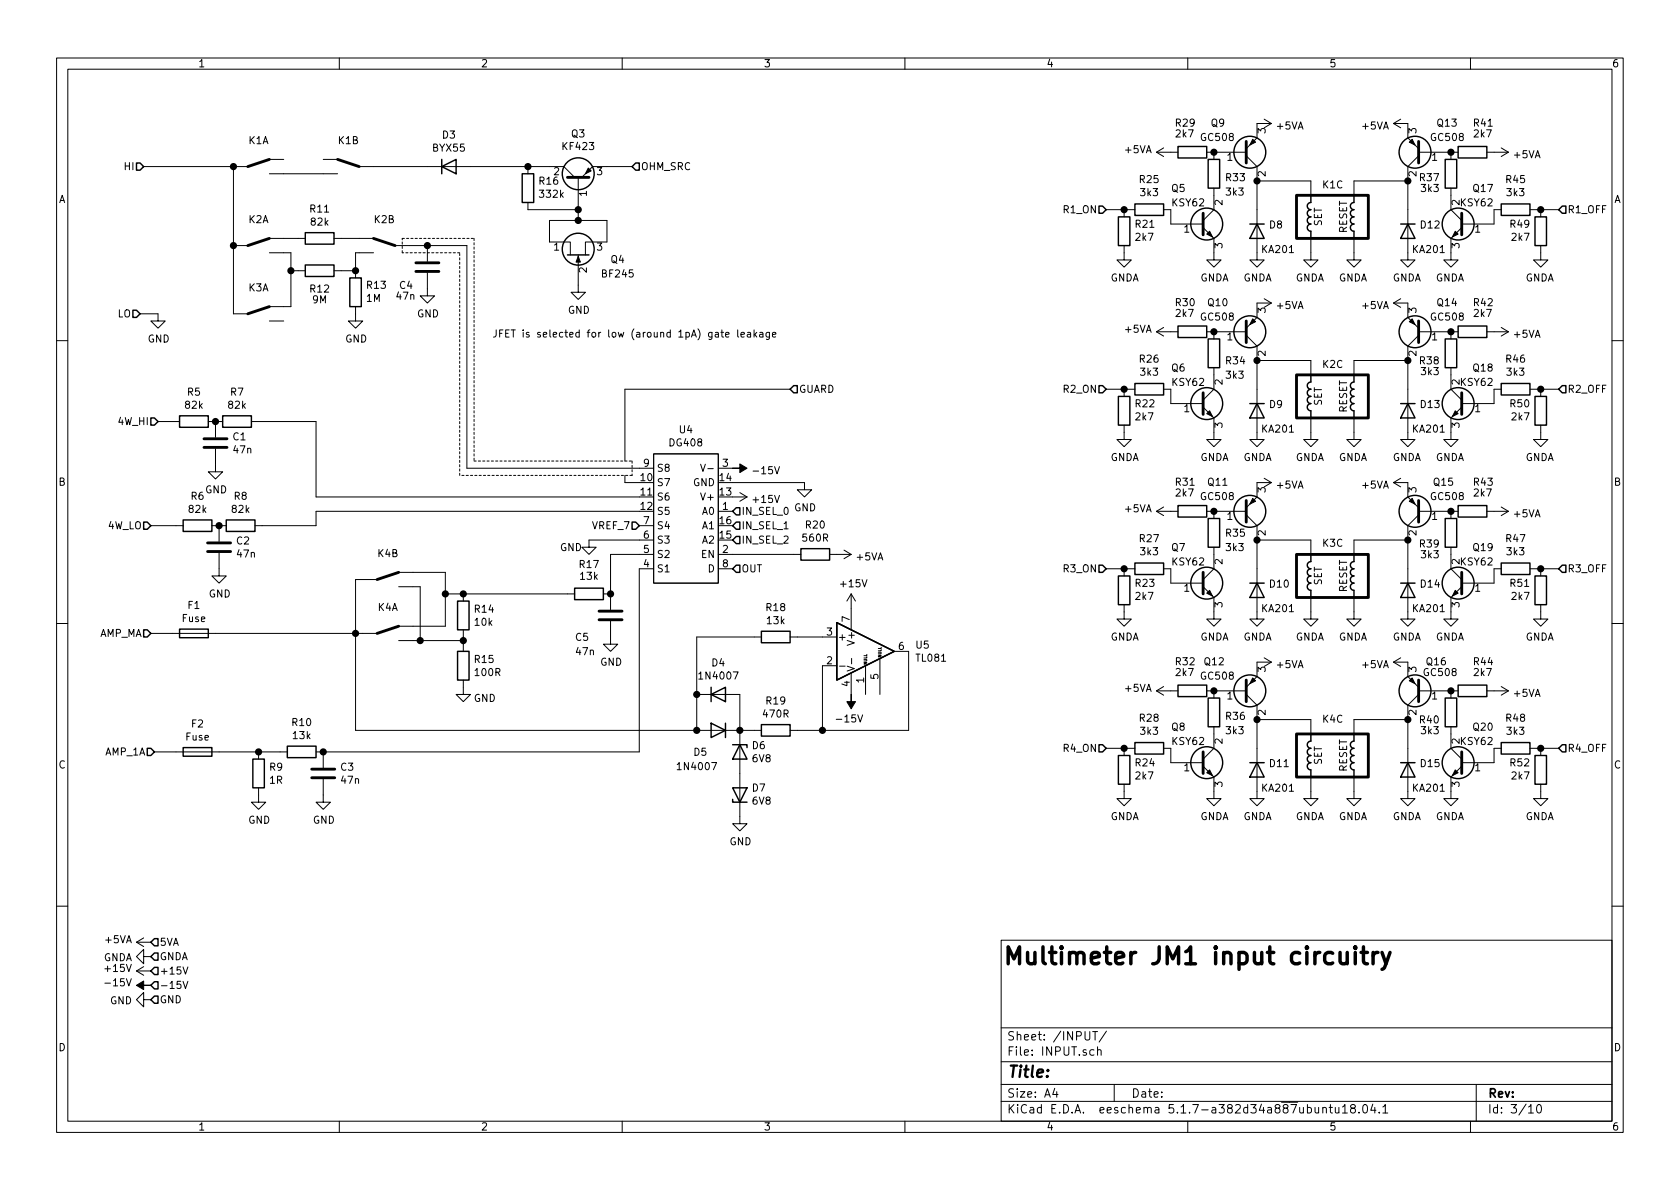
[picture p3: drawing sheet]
<svg xmlns="http://www.w3.org/2000/svg" width="297mm" height="210mm" viewBox="0 0 297 210" stroke-linecap="round" stroke-linejoin="round" font-family="sans-serif">
<defs><g id="words">
<text font-size="4.2" x="177.2" y="170.6">Multimeter JM1 input circuitry</text>
<text font-size="2.8" x="178" y="190.5">Title:</text>
<g font-size="2.1">
<text x="178" y="184">Sheet: /INPUT/</text>
<text x="178" y="186.7">File: INPUT.sch</text>
<text x="178" y="196.9">KiCad E.D.A. eeschema 5.1.7-a382d34a887ubuntu18.04.1</text>
<text x="178" y="194.1">Size: A4</text>
<text x="200" y="194.1">Date:</text>
<text x="263" y="194.1">Rev:</text>
<text x="263" y="196.9">Id: 3/10</text>
</g>
<g font-size="1.8">
<text x="35" y="11.9">1</text>
<text x="85" y="11.9">2</text>
<text x="135" y="11.9">3</text>
<text x="185" y="11.9">4</text>
<text x="235" y="11.9">5</text>
<text x="285" y="11.9">6</text>
<text x="207.9" y="22.4">R29</text>
<text x="214.2" y="22.4">Q9</text>
<text x="223.8" y="23.6" transform="rotate(-90 223.8 23.6)">3</text>
<text x="225.8" y="22.9">+5VA</text>
<text x="240.9" y="22.9">+5VA</text>
<text x="250.4" y="23.6" transform="rotate(-90 250.4 23.6)">3</text>
<text x="254.2" y="22.4">Q13</text>
<text x="260.6" y="22.4">R41</text>
<text x="44" y="25.5">K1A</text>
<text x="59.8" y="25.5">K1B</text>
<text x="76.6" y="26.8">BYX55</text>
<text x="78.3" y="24.5">D3</text>
<text x="99.6" y="26.5">KF423</text>
<text x="101.1" y="24.3">Q3</text>
<text x="199" y="27.1">+5VA</text>
<text x="208" y="24.3">2k7</text>
<text x="212.4" y="24.9">GC508</text>
<text x="217" y="28.4">1</text>
<text x="253.1" y="24.9">GC508</text>
<text x="253.2" y="28.4">1</text>
<text x="260.7" y="24.3">2k7</text>
<text x="267.7" y="28">+5VA</text>
<text x="10.4" y="35.9">A</text>
<text x="22.1" y="30.1">HI</text>
<text x="95.4" y="32.7">R16</text>
<text x="95.6" y="35">332k</text>
<text x="97.9" y="31">2</text>
<text x="103.8" y="34.7" transform="rotate(-90 103.8 34.7)">1</text>
<text x="105.6" y="31">3</text>
<text x="113.3" y="30.1">OHM_SRC</text>
<text x="201.5" y="32.4">R25</text>
<text x="201.7" y="34.7">3k3</text>
<text x="207.2" y="34">Q5</text>
<text x="216.8" y="32">R33</text>
<text x="216.9" y="34.6">3k3</text>
<text x="223.8" y="31.2" transform="rotate(-90 223.8 31.2)">2</text>
<text x="233.9" y="33.3">K1C</text>
<text x="250.4" y="31.2" transform="rotate(-90 250.4 31.2)">2</text>
<text x="251.1" y="32">R37</text>
<text x="251.4" y="34">3k3</text>
<text x="260.5" y="34">Q17</text>
<text x="266.3" y="32.4">R45</text>
<text x="266.5" y="34.7">3k3</text>
<text x="285.4" y="35.9">A</text>
<text x="44" y="39.5">K2A</text>
<text x="54.9" y="37.6">R11</text>
<text x="55" y="39.9">82k</text>
<text x="66.2" y="39.5">K2B</text>
<text x="188.2" y="37.7">R1_ON</text>
<text x="200.8" y="40.3">R21</text>
<text x="207.3" y="36.5">KSY62</text>
<text x="209.4" y="41.1">1</text>
<text x="216.2" y="36.3" transform="rotate(-90 216.2 36.3)">2</text>
<text x="224.5" y="40.4">D8</text>
<text x="233.7" y="40.1" transform="rotate(-90 233.7 40.1)">SET</text>
<text x="238.2" y="41.3" transform="rotate(-90 238.2 41.3)">RESET</text>
<text x="251.2" y="40.4">D12</text>
<text x="258.1" y="36.3" transform="rotate(-90 258.1 36.3)">2</text>
<text x="258.3" y="36.5">KSY62</text>
<text x="260.8" y="41.1">1</text>
<text x="267.1" y="40.3">R49</text>
<text x="277.1" y="37.7">R1_OFF</text>
<text x="97.9" y="44.3">1</text>
<text x="105.6" y="44.3">3</text>
<text x="108.1" y="46.5">Q4</text>
<text x="200.9" y="42.6">2k7</text>
<text x="216.2" y="43.9" transform="rotate(-90 216.2 43.9)">3</text>
<text x="223.2" y="44.7">KA201</text>
<text x="249.9" y="44.7">KA201</text>
<text x="258.1" y="43.9" transform="rotate(-90 258.1 43.9)">3</text>
<text x="267.4" y="42.6">2k7</text>
<text x="44" y="51.5">K3A</text>
<text x="54.9" y="51.7">R12</text>
<text x="55.3" y="53.6">9M</text>
<text x="64.8" y="53.4">1M</text>
<text x="64.9" y="51.1">R13</text>
<text x="70.2" y="53">47n</text>
<text x="70.7" y="51.1">C4</text>
<text x="103.8" y="48.2" transform="rotate(-90 103.8 48.2)">2</text>
<text x="106.6" y="49.1">BF245</text>
<text x="196.3" y="49.8">GNDA</text>
<text x="212.2" y="49.8">GNDA</text>
<text x="219.8" y="49.8">GNDA</text>
<text x="229" y="49.8">GNDA</text>
<text x="236.7" y="49.8">GNDA</text>
<text x="246.2" y="49.8">GNDA</text>
<text x="253.8" y="49.8">GNDA</text>
<text x="269.7" y="49.8">GNDA</text>
<text x="20.8" y="56.1">LO</text>
<text x="73.7" y="56.1">GND</text>
<text x="87" y="59.7">JFET is selected for low (around 1pA) gate leakage</text>
<text x="100.4" y="55.5">GND</text>
<text x="199" y="58.8">+5VA</text>
<text x="207.9" y="54.1">R30</text>
<text x="208" y="56.1">2k7</text>
<text x="212.4" y="56.7">GC508</text>
<text x="213.6" y="54.1">Q10</text>
<text x="223.8" y="55.3" transform="rotate(-90 223.8 55.3)">3</text>
<text x="225.8" y="54.7">+5VA</text>
<text x="240.9" y="54.7">+5VA</text>
<text x="250.4" y="55.3" transform="rotate(-90 250.4 55.3)">3</text>
<text x="253.1" y="56.7">GC508</text>
<text x="254.2" y="54.1">Q14</text>
<text x="260.6" y="54.1">R42</text>
<text x="260.7" y="56.1">2k7</text>
<text x="267.7" y="59.7">+5VA</text>
<text x="26.1" y="60.6">GND</text>
<text x="61" y="60.6">GND</text>
<text x="201.5" y="64.1">R26</text>
<text x="207.2" y="65.7">Q6</text>
<text x="216.8" y="64.4">R34</text>
<text x="217" y="60.2">1</text>
<text x="223.8" y="63" transform="rotate(-90 223.8 63)">2</text>
<text x="233.9" y="65.1">K2C</text>
<text x="250.4" y="63" transform="rotate(-90 250.4 63)">2</text>
<text x="251.1" y="64.4">R38</text>
<text x="253.2" y="60.2">1</text>
<text x="260.5" y="65.7">Q18</text>
<text x="266.3" y="64.1">R46</text>
<text x="33.2" y="70">R5</text>
<text x="40.8" y="70">R7</text>
<text x="141.2" y="69.5">GUARD</text>
<text x="188.2" y="69.5">R2_ON</text>
<text x="201.7" y="66.4">3k3</text>
<text x="207.3" y="68.2">KSY62</text>
<text x="216.2" y="68" transform="rotate(-90 216.2 68)">2</text>
<text x="216.9" y="67">3k3</text>
<text x="233.7" y="71.8" transform="rotate(-90 233.7 71.8)">SET</text>
<text x="251.4" y="66.3">3k3</text>
<text x="258.1" y="68" transform="rotate(-90 258.1 68)">2</text>
<text x="258.3" y="68.2">KSY62</text>
<text x="266.5" y="66.4">3k3</text>
<text x="277.1" y="69.5">R2_OFF</text>
<text x="21" y="75.2">4W_HI</text>
<text x="32.8" y="72.3">82k</text>
<text x="40.4" y="72.3">82k</text>
<text x="41.2" y="77.9">C1</text>
<text x="120.2" y="76.6">U4</text>
<text x="200.8" y="72">R22</text>
<text x="200.9" y="74.3">2k7</text>
<text x="209.4" y="72.9">1</text>
<text x="216.2" y="75.7" transform="rotate(-90 216.2 75.7)">3</text>
<text x="223.2" y="76.5">KA201</text>
<text x="224.5" y="72.2">D9</text>
<text x="238.2" y="73" transform="rotate(-90 238.2 73)">RESET</text>
<text x="249.9" y="76.5">KA201</text>
<text x="251.2" y="72.2">D13</text>
<text x="258.1" y="75.7" transform="rotate(-90 258.1 75.7)">3</text>
<text x="260.8" y="72.9">1</text>
<text x="267.1" y="72">R50</text>
<text x="267.4" y="74.3">2k7</text>
<text x="41.4" y="80.2">47n</text>
<text x="113.8" y="82.5">9</text>
<text x="116.1" y="83.4">S8</text>
<text x="118.5" y="78.9">DG408</text>
<text x="127.8" y="82.5">3</text>
<text x="133.6" y="83.9">-15V</text>
<text x="196.3" y="81.5">GNDA</text>
<text x="212.2" y="81.5">GNDA</text>
<text x="219.8" y="81.5">GNDA</text>
<text x="229" y="81.5">GNDA</text>
<text x="236.7" y="81.5">GNDA</text>
<text x="246.2" y="81.5">GNDA</text>
<text x="253.8" y="81.5">GNDA</text>
<text x="269.7" y="81.5">GNDA</text>
<text x="10.4" y="85.9">B</text>
<text x="33.8" y="88.4">R6</text>
<text x="36.3" y="87.2">GND</text>
<text x="41.4" y="88.4">R8</text>
<text x="113.3" y="85.1">10</text>
<text x="113.3" y="87.6">11</text>
<text x="116.1" y="86">S7</text>
<text x="116.1" y="88.5">S6</text>
<text x="122.6" y="86">GND</text>
<text x="124.3" y="88.5">V+</text>
<text x="127.3" y="87.6">13</text>
<text x="127.3" y="85.1">14</text>
<text x="133.3" y="88.9">+15V</text>
<text x="207.9" y="85.9">R31</text>
<text x="208" y="87.8">2k7</text>
<text x="212.4" y="88.4">GC508</text>
<text x="213.6" y="85.9">Q11</text>
<text x="223.8" y="87.1" transform="rotate(-90 223.8 87.1)">3</text>
<text x="225.8" y="86.4">+5VA</text>
<text x="240.9" y="86.4">+5VA</text>
<text x="250.4" y="87.1" transform="rotate(-90 250.4 87.1)">3</text>
<text x="253.1" y="88.4">GC508</text>
<text x="253.5" y="85.9">Q15</text>
<text x="260.6" y="85.9">R43</text>
<text x="260.7" y="87.8">2k7</text>
<text x="285.4" y="85.9">B</text>
<text x="19" y="93.6">4W_LO</text>
<text x="33.5" y="90.7">82k</text>
<text x="41.1" y="90.7">82k</text>
<text x="104.8" y="93.6">VREF_7</text>
<text x="113.3" y="90.2">12</text>
<text x="113.8" y="95.2">6</text>
<text x="113.8" y="92.7">7</text>
<text x="116.1" y="91.1">S5</text>
<text x="116.1" y="93.6">S4</text>
<text x="124.2" y="91.1">A0</text>
<text x="124.2" y="93.6">A1</text>
<text x="127.3" y="95.2">15</text>
<text x="127.3" y="92.7">16</text>
<text x="127.8" y="90.2">1</text>
<text x="131.1" y="91.1">IN_SEL_0</text>
<text x="131.1" y="93.6">IN_SEL_1</text>
<text x="140.4" y="90.4">GND</text>
<text x="142" y="95.8">560R</text>
<text x="142.5" y="93.5">R20</text>
<text x="199" y="90.6">+5VA</text>
<text x="201.5" y="95.9">R27</text>
<text x="216.8" y="94.9">R35</text>
<text x="217" y="91.9">1</text>
<text x="223.8" y="94.7" transform="rotate(-90 223.8 94.7)">2</text>
<text x="250.4" y="94.7" transform="rotate(-90 250.4 94.7)">2</text>
<text x="253.2" y="91.9">1</text>
<text x="266.3" y="95.9">R47</text>
<text x="267.7" y="91.5">+5VA</text>
<text x="41.9" y="96.3">C2</text>
<text x="42" y="98.6">47n</text>
<text x="66.8" y="98.5">K4B</text>
<text x="99" y="97.5">GND</text>
<text x="102.5" y="100.5">R17</text>
<text x="113.8" y="100.3">4</text>
<text x="113.8" y="97.8">5</text>
<text x="116.1" y="101.2">S1</text>
<text x="116.1" y="98.7">S2</text>
<text x="116.1" y="96.1">S3</text>
<text x="124" y="98.7">EN</text>
<text x="124.2" y="96.1">A2</text>
<text x="125.2" y="101.2">D</text>
<text x="127.8" y="97.8">2</text>
<text x="127.8" y="100.3">8</text>
<text x="131.1" y="101.2">OUT</text>
<text x="131.1" y="96.1">IN_SEL_2</text>
<text x="151.5" y="99.1">+5VA</text>
<text x="188.2" y="101.2">R3_ON</text>
<text x="201.7" y="98.2">3k3</text>
<text x="207.2" y="97.5">Q7</text>
<text x="207.3" y="100">KSY62</text>
<text x="216.2" y="99.8" transform="rotate(-90 216.2 99.8)">2</text>
<text x="216.9" y="97.5">3k3</text>
<text x="233.9" y="96.7">K3C</text>
<text x="251.1" y="96.8">R39</text>
<text x="251.4" y="98.7">3k3</text>
<text x="258.1" y="99.8" transform="rotate(-90 258.1 99.8)">2</text>
<text x="258.3" y="100">KSY62</text>
<text x="260.5" y="97.5">Q19</text>
<text x="266.5" y="98.2">3k3</text>
<text x="277.1" y="101.2">R3_OFF</text>
<text x="33.3" y="107.7">F1</text>
<text x="36.9" y="105.7">GND</text>
<text x="102.7" y="102.5">13k</text>
<text x="148.8" y="103.9">+15V</text>
<text x="200.8" y="103.8">R23</text>
<text x="200.9" y="106.1">2k7</text>
<text x="209.4" y="104.6">1</text>
<text x="216.2" y="107.4" transform="rotate(-90 216.2 107.4)">3</text>
<text x="224.6" y="103.9">D10</text>
<text x="233.7" y="103.6" transform="rotate(-90 233.7 103.6)">SET</text>
<text x="238.2" y="104.8" transform="rotate(-90 238.2 104.8)">RESET</text>
<text x="251.2" y="103.9">D14</text>
<text x="258.1" y="107.4" transform="rotate(-90 258.1 107.4)">3</text>
<text x="260.8" y="104.6">1</text>
<text x="267.1" y="103.8">R51</text>
<text x="267.4" y="106.1">2k7</text>
<text x="17.5" y="112.6">AMP_MA</text>
<text x="32.2" y="110">Fuse</text>
<text x="66.8" y="108">K4A</text>
<text x="84" y="108.4">R14</text>
<text x="84" y="110.7">10k</text>
<text x="101.8" y="113.3">C5</text>
<text x="135.5" y="108.1">R18</text>
<text x="135.7" y="110.4">13k</text>
<text x="146.2" y="112.4">3</text>
<text x="148.1" y="113.3">+</text>
<text x="150.2" y="110" transform="rotate(-90 150.2 110)">7</text>
<text x="151.1" y="113.7" transform="rotate(-90 151.1 113.7)">V+</text>
<text x="196.3" y="113.3">GNDA</text>
<text x="212.2" y="113.3">GNDA</text>
<text x="219.8" y="113.3">GNDA</text>
<text x="223.2" y="108.2">KA201</text>
<text x="229" y="113.3">GNDA</text>
<text x="236.7" y="113.3">GNDA</text>
<text x="246.2" y="113.3">GNDA</text>
<text x="249.9" y="108.2">KA201</text>
<text x="253.8" y="113.3">GNDA</text>
<text x="269.7" y="113.3">GNDA</text>
<text x="84" y="117.2">R15</text>
<text x="84.1" y="119.6">100R</text>
<text x="101.9" y="115.9">47n</text>
<text x="106.1" y="117.7">GND</text>
<text x="125.9" y="117.9">D4</text>
<text x="146.2" y="117.5">2</text>
<text x="158.9" y="114.9">6</text>
<text x="162" y="114.7">U5</text>
<text x="162.1" y="117">TL081</text>
<text x="207.9" y="117.6">R32</text>
<text x="208" y="119.6">2k7</text>
<text x="213" y="117.6">Q12</text>
<text x="223.8" y="118.8" transform="rotate(-90 223.8 118.8)">3</text>
<text x="225.8" y="118.2">+5VA</text>
<text x="240.9" y="118.2">+5VA</text>
<text x="250.4" y="118.8" transform="rotate(-90 250.4 118.8)">3</text>
<text x="251.8" y="119.6">GC508</text>
<text x="252.3" y="117.6">Q16</text>
<text x="260.6" y="117.6">R44</text>
<text x="260.7" y="119.6">2k7</text>
<text x="83.8" y="124.1">GND</text>
<text x="123.9" y="120.2">1N4007</text>
<text x="135.5" y="124.6">R19</text>
<text x="150.2" y="121.4" transform="rotate(-90 150.2 121.4)">4</text>
<text x="152.8" y="120.7" transform="rotate(-90 152.8 120.7)">1</text>
<text x="155.3" y="120.1" transform="rotate(-90 155.3 120.1)">5</text>
<text x="199" y="122.3">+5VA</text>
<text x="212.4" y="120.2">GC508</text>
<text x="217" y="123.7">1</text>
<text x="253.2" y="123.7">1</text>
<text x="267.7" y="123.2">+5VA</text>
<text x="32.9" y="131">Fuse</text>
<text x="33.9" y="128.6">F2</text>
<text x="51.7" y="128.4">R10</text>
<text x="51.9" y="130.7">13k</text>
<text x="135.1" y="126.9">470R</text>
<text x="148.3" y="127.8">-15V</text>
<text x="201.5" y="127.6">R28</text>
<text x="201.7" y="129.9">3k3</text>
<text x="207.2" y="129.2">Q8</text>
<text x="207.3" y="131.7">KSY62</text>
<text x="216.2" y="131.5" transform="rotate(-90 216.2 131.5)">2</text>
<text x="216.8" y="127.3">R36</text>
<text x="216.9" y="129.8">3k3</text>
<text x="223.8" y="126.5" transform="rotate(-90 223.8 126.5)">2</text>
<text x="233.9" y="127.8">K4C</text>
<text x="250.4" y="126.5" transform="rotate(-90 250.4 126.5)">2</text>
<text x="251.1" y="127.9">R40</text>
<text x="251.4" y="129.8">3k3</text>
<text x="258.1" y="131.5" transform="rotate(-90 258.1 131.5)">2</text>
<text x="258.3" y="131.7">KSY62</text>
<text x="260.5" y="129.2">Q20</text>
<text x="266.3" y="127.6">R48</text>
<text x="266.5" y="129.9">3k3</text>
<text x="10.4" y="135.9">C</text>
<text x="18.6" y="133.6">AMP_1A</text>
<text x="47.7" y="136.3">R9</text>
<text x="60.3" y="136.3">C3</text>
<text x="120.1" y="136.2">1N4007</text>
<text x="122.7" y="133.6">D5</text>
<text x="133" y="132.5">D6</text>
<text x="133.1" y="134.8">6V8</text>
<text x="188.2" y="133">R4_ON</text>
<text x="200.8" y="135.5">R24</text>
<text x="200.9" y="137.8">2k7</text>
<text x="209.4" y="136.4">1</text>
<text x="224.6" y="135.7">D11</text>
<text x="233.7" y="135.3" transform="rotate(-90 233.7 135.3)">SET</text>
<text x="238.2" y="136.5" transform="rotate(-90 238.2 136.5)">RESET</text>
<text x="251.2" y="135.7">D15</text>
<text x="260.8" y="136.4">1</text>
<text x="267.1" y="135.5">R52</text>
<text x="267.4" y="137.8">2k7</text>
<text x="277.1" y="133">R4_OFF</text>
<text x="285.4" y="135.9">C</text>
<text x="47.7" y="138.6">1R</text>
<text x="60.4" y="138.6">47n</text>
<text x="133" y="140">D7</text>
<text x="133.1" y="142.3">6V8</text>
<text x="216.2" y="139.2" transform="rotate(-90 216.2 139.2)">3</text>
<text x="223.2" y="140">KA201</text>
<text x="249.9" y="140">KA201</text>
<text x="258.1" y="139.2" transform="rotate(-90 258.1 139.2)">3</text>
<text x="43.9" y="145.7">GND</text>
<text x="55.3" y="145.7">GND</text>
<text x="129" y="149.5">GND</text>
<text x="196.3" y="145">GNDA</text>
<text x="212.2" y="145">GNDA</text>
<text x="219.8" y="145">GNDA</text>
<text x="229" y="145">GNDA</text>
<text x="236.7" y="145">GNDA</text>
<text x="246.2" y="145">GNDA</text>
<text x="253.8" y="145">GNDA</text>
<text x="269.7" y="145">GNDA</text>
<text x="18.6" y="166.8">+5VA</text>
<text x="28.2" y="167.3">5VA</text>
<text x="18.3" y="170">GNDA</text>
<text x="18.7" y="171.9">+15V</text>
<text x="28.2" y="169.8">GNDA</text>
<text x="28.2" y="172.3">+15V</text>
<text x="18.9" y="174.4">-15V</text>
<text x="19.5" y="177.6">GND</text>
<text x="28.2" y="174.9">-15V</text>
<text x="28.2" y="177.4">GND</text>
<text x="10.4" y="185.9">D</text>
<text x="285.4" y="185.9">D</text>
<text x="35" y="199.9">1</text>
<text x="85" y="199.9">2</text>
<text x="135" y="199.9">3</text>
<text x="185" y="199.9">4</text>
<text x="235" y="199.9">5</text>
<text x="285" y="199.9">6</text>
</g>
<g font-size=".7">
<text x="153.3" y="117.6" transform="rotate(-90 153.3 117.6)">NULL</text>
<text x="155.8" y="116.3" transform="rotate(-90 155.8 116.3)">NULL</text>
</g>
</g></defs>
<g fill="none" stroke="#000" stroke-width=".18">
<path d="M10 10.3h277v189.9h-277zM12 12.2h273v186.1h-273zM60 10.3v1.9M110 10.3v1.9M160 10.3v1.9M210 10.3v1.9M260 10.3v1.9M25.4 29.5h18.4M41.3 29.5v26h2.5M47.6 30.7h12.1M47.6 28.2h2.6M57.1 28.2h2.6"/>
<path d="M63.5 29.5h36.2l1.9 1.9M93.3 29.5v1.2M93.3 35.8v1.3h8.9M102.2 31.4v7.6M111.8 29.5h-7l-1.9 1.9M195.6 37.1h5.1M198.8 37.1v1.2M204.5 26.9h3.8M204.5 26.9l1.2 .8M205.7 37.1h1.3v2.5h5.7M205.7 26.2l-1.2 .7M213.4 26.9h6.9"/>
<path d="M214.6 26.9v1.3M214.6 33.3v3.8l-1.9 1.9M220.3 27.6l1.9 1.9v16.5h1.3l-1.3 1.2-1.2-1.2h1.2M222.2 32h9.6v2.5M223.5 21.1l1.3 .7M224.8 21.8h-2.6v2.6l-1.9 1.9M224.8 21.8l-1.3 .8M246.4 21.8h2.5v2.6l1.9 1.9M246.4 21.8l1.2 .8M247.6 21.1l-1.2 .7M248.9 32h-9.5v2.5M250.8 27.6l-1.9 1.9v16.5h-1.3l1.3 1.2 1.3-1.2h-1.3"/>
<path d="M250.8 26.9h7M256.5 26.9v1.3M256.5 33.3v3.8l1.9 1.9M262.9 26.9h3.8M265.4 37.1h-1.2v2.5h-5.8M265.4 26.2l1.3 .7M266.7 26.9l-1.3 .8M270.5 37.1h5.1M272.4 37.1v1.2M24.8 55.5h3.1v1.3h1.3l-1.3 1.2-1.2-1.2h1.2M41.3 43.4h2.5M47.6 42.2h6.4"/>
<path d="M47.6 56.8h2.6M47.6 44.7h3.8v9.5h-3.8M51.4 47.9h2.6M59.1 47.9h3.8M59.1 42.2h6.9M62.9 54.2v2.6h1.2l-1.2 1.2-1.3-1.2h1.3M66 44.7h-3.1v4.4M69.8 43.4h12.7v39.4h33.1M75.6 48.3v4h1.2l-1.2 1.3-1.3-1.3h1.3M75.6 43.4v2.8M100.8 45.1v-2.3h-3.6v-3.8h10.1v3.8h-3.8v2.3M102.2 45.1v6.6h1.3l-1.3 1.3-1.2-1.3h1.2"/>
<path d="M127.5 58.8h.4M127.6 58.3v1.1l.3 .2M128.3 59.2l.6-.1v-.3h-.4l-.2 .1 .1 .7h.5M130.4 58.3v1.1l.2 .2M131 59.2l.6-.1v-.3h-.4l-.2 .1 .1 .7h.5M132.2 58.8h.5v.8M132.7 59.1h-.4l-.2 .2 .2 .3h.4M133.3 58.3v1.3M133.5 59.1l.3 .5M133.8 58.8l-.5 .5M134.3 58.8h.5l.1 .8M134.9 59.1h-.4l-.2 .2v.3h.6"/>
<path d="M136 58.8v1.1l-.2 .1h-.3M136 58.8h-.3l-.3 .2 .2 .6h.4M136.6 59.2l.6-.1-.1-.3h-.3l-.2 .1 .1 .7h.4M198.8 43.4v2.6h1.2l-1.2 1.2-1.3-1.2h1.3M204.5 58.7h3.8M204.5 58.7l1.2 .7M205.7 57.9l-1.2 .8M212.7 40.3l1.9 1.9v3.8h1.3l-1.3 1.2-1.2-1.2h1.2M213.4 58.7h6.9M214.6 58.7v1.2M220.3 59.3l1.9 1.9v16.5h1.3l-1.3 1.3-1.2-1.3h1.2M223.5 52.8l1.3 .8"/>
<path d="M224.8 53.6h-2.6v2.5l-1.9 1.9M224.8 53.6l-1.3 .8M231.8 42.2v3.8h-1.3l1.3 1.2 1.2-1.2h-1.2M239.4 42.2v3.8h-1.3l1.3 1.2 1.3-1.2h-1.3M246.4 53.6h2.5v2.5l1.9 1.9M246.4 53.6l1.2 .8M247.6 52.8l-1.2 .8M250.8 59.3l-1.9 1.9v16.5h-1.3l1.3 1.3 1.3-1.3h-1.3M250.8 58.7h7M256.5 58.7v1.2M258.4 40.3l-1.9 1.9v3.8h-1.2l1.2 1.2 1.3-1.2h-1.3M262.9 58.7h3.8"/>
<path d="M265.4 57.9l1.3 .8M266.7 58.7l-1.3 .7M272.4 43.4v2.6h-1.3l1.3 1.2 1.3-1.2h-1.3M10 60.2h2M27.9 74.5h3.8M36.8 74.5h2.6M38.1 79.4v4h1.3l-1.3 1.3-1.3-1.3h1.3M38.1 74.5v2.8M44.4 74.5h11.5v13.4h57.1M139.7 68.8h-29.2v12.7M195.6 68.8h5.1M198.8 75.2v2.5h1.2l-1.2 1.3-1.3-1.3h1.3"/>
<path d="M198.8 68.8v1.3M205.7 68.8h1.3v2.6h5.7M212.7 72l1.9 1.9v3.8h1.3l-1.3 1.3-1.2-1.3h1.2M214.6 65v3.8l-1.9 1.9M222.2 63.7h9.6v2.6M231.8 73.9v3.8h-1.3l1.3 1.3 1.2-1.3h-1.2M239.4 73.9v3.8h-1.3l1.3 1.3 1.3-1.3h-1.3M248.9 63.7h-9.5v2.6M256.5 65v3.8l1.9 1.9M258.4 72l-1.9 1.9v3.8h-1.2l1.2 1.3 1.3-1.3h-1.3M265.4 68.8h-1.2v2.6h-5.8M270.5 68.8h5.1"/>
<path d="M272.4 75.2v2.5h-1.3l1.3 1.3 1.3-1.3h-1.3M272.4 68.8v1.3M285 60.2h2M26.7 93h5.7M37.5 93h2.5M38.7 97.8v4h1.3l-1.3 1.3-1.2-1.3h1.2M38.7 93v2.8M110.5 84.1v1.2h2.5M113 90.4h-57.1v2.6h-10.8M113 93h2.6M115.6 80.3h11.4v22.8h-11.4zM115.6 95.5h-11.5v1.3h1.3l-1.3 1.2-1.2-1.2h1.2"/>
<path d="M115.6 98h-7.7v9.8M123.9 82.1l.4 1.3 .4-1.3M125.1 82.9h1M127 98h14.6M127 90.4h2.5M127 82.8h2.5M129.5 85.3h12.7v1.3h1.3l-1.3 1.3-1.2-1.3h1.2M129.5 87.9h2.6M130.8 87.1l1.3 .8M132.1 87.9l-1.3 .7M146.7 98h3.8M149.2 97.3l1.3 .7"/>
<path d="M150.5 98l-1.3 .8M204.5 90.4h3.8M204.5 90.4l1.2 .8M205.7 89.7l-1.2 .7M213.4 90.4h6.9M214.6 90.4v1.3M214.6 96.8v3.8l-1.9 1.9M220.3 91.1l1.9 1.9v16.5h1.3l-1.3 1.2-1.2-1.2h1.2M222.2 95.5h9.6v2.5M223.5 84.6l1.3 .7M224.8 85.3h-2.6v2.6l-1.9 1.9M224.8 85.3l-1.3 .8"/>
<path d="M246.4 85.3h2.5v2.6l1.9 1.9M246.4 85.3l1.2 .8M247.6 84.6l-1.2 .7M248.9 95.5h-9.5v2.5M250.8 91.1l-1.9 1.9v16.5h-1.3l1.3 1.2 1.3-1.2h-1.3M250.8 90.4h7M256.5 90.4v1.3M256.5 96.8v3.8l1.9 1.9M262.9 90.4h3.8M265.4 89.7l1.3 .7M266.7 90.4l-1.3 .8M10 110.3h2"/>
<path d="M26.7 112h40M66.7 102.5h-3.8v26.7h71.7M70.5 103.8h3.8v9.5M70.5 101.2h8.2v9.5h-8.2M70.5 113.3h11.4M78.7 105h22.9M81.9 105v1.3M81.9 111.4v3.8M106.7 105h1.2M107.9 109.8v4.1h1.3l-1.3 1.3-1.2-1.3h1.2M115.6 100.6h-2.6v32.4h-57.1M127 100.6h2.5"/>
<path d="M134.6 112.6h-11.4v16.6M139.7 112.6h8.3M148 117.7h-2.6v11.5M148.4 117.8h1M149.8 117.8l1.3 .4-1.3 .5M150.5 105v6.4M150.5 119v3.8M150.5 105l-.8 1.3M150.5 105l.8 1.3M150.6 116.4v1M153 117.7v5.1M155.6 116.5v6.3"/>
<path d="M158.1 115.2h2.6v14h-21M195.6 100.6h5.1M198.8 106.9v2.6h1.2l-1.2 1.2-1.3-1.2h1.3M198.8 100.6v1.2M205.7 100.6h1.3v2.5h5.7M212.7 103.8l1.9 1.9v3.8h1.3l-1.3 1.2-1.2-1.2h1.2M223.5 116.3l1.3 .8M224.8 117.1h-2.6v2.5l-1.9 1.9M224.8 117.1l-1.3 .8M231.8 105.7v3.8h-1.3l1.3 1.2 1.2-1.2h-1.2M239.4 105.7v3.8h-1.3l1.3 1.2 1.3-1.2h-1.3M246.4 117.1h2.5v2.5l1.9 1.9"/>
<path d="M246.4 117.1l1.2 .8M247.6 116.3l-1.2 .8M258.4 103.8l-1.9 1.9v3.8h-1.2l1.2 1.2 1.3-1.2h-1.3M265.4 100.6h-1.2v2.5h-5.8M270.5 100.6h5.1M272.4 106.9v2.6h-1.3l1.3 1.2 1.3-1.2h-1.3M272.4 100.6v1.2M285 110.3h2M27.3 133h23.5M45.7 139.3v2.6h1.3l-1.3 1.2-1.3-1.2h1.3M45.7 133v1.2M57.1 137.8v4.1h1.3l-1.3 1.2-1.2-1.2h1.2"/>
<path d="M57.1 133v2.8M81.9 120.3v2.5h1.3l-1.3 1.3-1.3-1.3h1.3M123.2 122.8h7.6v22.9h1.3l-1.3 1.2-1.3-1.2h1.3M195.6 132.3h5.1M198.8 138.7v2.5h1.2l-1.2 1.3-1.3-1.3h1.3M198.8 132.3v1.3M204.5 122.2h3.8M204.5 122.2l1.2 .7M205.7 132.3h1.3v2.6h5.7M205.7 121.4l-1.2 .8M212.7 135.5l1.9 1.9v3.8h1.3l-1.3 1.3-1.2-1.3h1.2M213.4 122.2h6.9"/>
<path d="M214.6 122.2v1.2M214.6 128.5v3.8l-1.9 1.9M220.3 122.8l1.9 1.9v16.5h1.3l-1.3 1.3-1.2-1.3h1.2M222.2 127.2h9.6v2.6M231.8 137.4v3.8h-1.3l1.3 1.3 1.2-1.3h-1.2M239.4 137.4v3.8h-1.3l1.3 1.3 1.3-1.3h-1.3M248.9 127.2h-9.5v2.6M250.8 122.8l-1.9 1.9v16.5h-1.3l1.3 1.3 1.3-1.3h-1.3M250.8 122.2h7M256.5 122.2v1.2M256.5 128.5v3.8l1.9 1.9M258.4 135.5l-1.9 1.9v3.8h-1.2l1.2 1.3 1.3-1.3h-1.3"/>
<path d="M262.9 122.2h3.8M265.4 132.3h-1.2v2.6h-5.8M265.4 121.4l1.3 .8M266.7 122.2l-1.3 .7M270.5 132.3h5.1M272.4 138.7v2.5h-1.3l1.3 1.3 1.3-1.3h-1.3M272.4 132.3v1.3M10 160.2h2M24.1 171.7l1.3 .8M24.1 171.7h2.6M24.1 166.6l1.3 .8M24.1 166.6h2.6"/>
<path d="M25.4 169.2v-1.3l-1.3 1.3 1.3 1.2v-1.2h1.3M25.4 176.8v-1.3l-1.3 1.3 1.3 1.2v-1.2h1.3M25.4 170.9l-1.3 .8M25.4 165.9l-1.3 .7M32.4 173.5l.4 1.3 .4-1.3M32.4 171l.4 1.3 .4-1.3M177 166.3h108v32h-108zM285 160.2h2M60 198.3v1.9M110 198.3v1.9M160 198.3v1.9M177 194.8h108"/>
<path d="M177 191.8h108M177 187.8h108M177 181.8h108M186.5 192.5l-.4 1h1M186.8 193v1M193.2 182.4h.9M193.4 185.7l-.4-.1-.3 .3 .1 .6 .2 .1 .4-.1M193.6 182.4v1.5M194.1 185.7l.2-.1 .3 .1 .1 .9M194.1 185.1v1.5M195.6 182.3l-1.3 2M197 191.8v3"/>
<path d="M210 198.3v1.9M233.9 196v-.1a.37 .37 0 0 1 .6 .1v.8M233.9 195.8v1M235 195.8h.6M235.2 195.3v1.3l.4 .2M236.1 195.8v.9l.4 .1 .2-.1M236.7 195.8v1M237.4 195.8l.4-.5v1.5M237.4 196.8h.8M239.1 196l-.2-.2-.1-.2 .3-.3h.3l.2 .3v.2l-.7 .2a.48 .48 0 0 0 0 .7l.2 .1 .5-.1a.48 .48 0 0 0-.2-.7M240.3 196.7v.1M241.1 195.5l.3-.2a.94 .94 0 0 1 0 1.5l-.4-.3-.1-.6z"/>
<path d="M242.7 195.2l-.3 1.1h.9M243.1 195.8v1M243.9 196.7v.1M244.5 195.8l.4-.5v1.5M244.5 196.8h.9M260 198.3v1.9M261 191.8v6.5M270.3 195.8l.4-.5v1.5M270.3 196.8h.8M271.8 195.5l.4-.2a.94 .94 0 0 1 0 1.5 .79 .79 0 0 1-.4-1.3z"/>
</g>
<g fill="#000" stroke="#000" stroke-width=".18">
<path d="M104 29.7l.5 .5-1 .5zM221.5 24.6l.5 .5-1 .5zM249.2 25.1l.5-.5 .5 1zM102.2 45.3l.4 1h-.7zM213.9 40.9l.5 1-1-.5zM221.5 56.4l.5 .5-1 .5zM249.2 56.9l.5-.5 .5 1zM257.3 40.9l.5 .5-1 .5zM213.4 73.1l.5-.5 .5 1.1zM257.3 72.6l.5 .5-1 .6zM129.5 82.8h1.3v-.8l1.3 .8-1.3 .8v-.8zM221.5 88.1l.5 .5-1 .5z"/>
<path d="M249.2 88.6l.5-.5 .5 1zM213.9 104.4l.5 1-1-.5zM257.3 104.4l.5 .5-1 .5zM150.5 122.8v1.3h.8l-.8 1.2-.8-1.2h.8zM213.4 136.6l.5-.5 .5 1.1zM221.5 119.9l.5 .5-1 .5zM249.2 120.4l.5-.5 .5 1zM257.3 136.1l.5 .5-1 .6zM24.1 174.2l1.3-.7v.7h1.3h-1.3v.8z"/>
</g>
<g fill="none" stroke="#000" stroke-width=".25">
<path d="M24.1 28.8h.7l.6 .7-.6 .6h-.7zM78.1 29.5l2.5-1.3v2.5zM78.1 28.2v2.5M92.3 30.7h2.1v5.1h-2.1zM111.8 29.5l.6-.7h.6v1.3h-.6zM194.3 36.4h.6l.7 .7-.7 .6h-.6zM197.7 38.3h2.1v5.1h-2.1zM200.7 36.1h5v2h-5zM208.3 25.9h5.1v2h-5.1zM213.6 28.2h2v5.1h-2zM221 39.6h2.5M222.2 39.6l1.3 2.6h-2.5z"/>
<path d="M231.8 34.5v1.3a.63 .63 0 0 0-.7 .6 .63 .63 0 0 0 .7 .7 .63 .63 0 0 0-.7 .6 .63 .63 0 0 0 .7 .6 .63 .63 0 0 0-.7 .7 .63 .63 0 0 0 .7 .6 .63 .63 0 0 0-.7 .7 .63 .63 0 0 0 .7 .6v1.3M239.4 34.5v1.3a.63 .63 0 0 0-.6 .6 .63 .63 0 0 0 .6 .7 .63 .63 0 0 0-.6 .6 .63 .63 0 0 0 .6 .6 .63 .63 0 0 0-.6 .7 .63 .63 0 0 0 .6 .6 .63 .63 0 0 0-.6 .7 .63 .63 0 0 0 .6 .6v1.3M247.6 39.6h2.6M248.9 39.6l1.3 2.6h-2.6zM255.5 28.2h2.1v5.1h-2.1zM257.8 25.9h5.1v2h-5.1zM265.4 36.1h5.1v2h-5.1zM271.4 38.3h2v5.1h-2zM276.2 36.4h.7v1.3h-.7l-.6-.6zM23.5 54.9h.6l.7 .6-.7 .6h-.6zM54 46.9h5.1v2h-5.1zM54 41.1h5.1v2.1h-5.1z"/>
<path d="M61.8 49.1h2.1v5.1h-2.1zM100.3 45.1h3.8M208.3 57.7h5.1v2h-5.1zM213.6 59.9h2v5.1h-2zM255.5 59.9h2.1v5.1h-2.1zM257.8 57.7h5.1v2h-5.1zM26.7 73.9h.6l.6 .6-.6 .7h-.6zM31.7 73.5h5.1v2.1h-5.1zM39.4 73.5h5v2.1h-5zM140.3 68.2h.7v1.3h-.7l-.6-.7zM194.3 68.2h.6l.7 .6-.7 .7h-.6zM197.7 70.1h2.1v5.1h-2.1z"/>
<path d="M200.7 67.8h5v2h-5zM221 71.4h2.5M222.2 71.4l1.3 2.5h-2.5zM231.8 66.3v1.3a.63 .63 0 0 0-.7 .6 .63 .63 0 0 0 .7 .6 .63 .63 0 0 0-.7 .7 .63 .63 0 0 0 .7 .6 .63 .63 0 0 0-.7 .6 .63 .63 0 0 0 .7 .7 .63 .63 0 0 0-.7 .6 .63 .63 0 0 0 .7 .6v1.3M239.4 66.3v1.3a.63 .63 0 0 0-.6 .6 .63 .63 0 0 0 .6 .6 .63 .63 0 0 0-.6 .7 .63 .63 0 0 0 .6 .6 .63 .63 0 0 0-.6 .6 .63 .63 0 0 0 .6 .7 .63 .63 0 0 0-.6 .6 .63 .63 0 0 0 .6 .6v1.3M247.6 71.4h2.6M248.9 71.4l1.3 2.5h-2.6zM265.4 67.8h5.1v2h-5.1zM271.4 70.1h2v5.1h-2zM276.2 68.2h.7v1.3h-.7l-.6-.7zM25.4 92.3h.6l.7 .7-.7 .6h-.6zM32.4 91.9h5.1v2.1h-5.1z"/>
<path d="M40 91.9h5.1v2.1h-5.1zM111.8 92.3h.6l.6 .7-.6 .6h-.6zM130.2 89.8h.6v1.3h-.6l-.7-.7zM130.2 92.3h.6v1.3h-.6l-.7-.6zM130.2 99.9h.6v1.3h-.6l-.7-.6zM130.2 94.9h.6v1.2h-.6l-.7-.6zM141.6 97h5.1v2.1h-5.1zM194.3 99.9h.6l.7 .7-.7 .6h-.6zM200.7 99.6h5v2h-5zM208.3 89.4h5.1v2h-5.1zM213.6 91.7h2v5.1h-2zM231.8 98v1.3a.63 .63 0 0 0-.7 .6 .63 .63 0 0 0 .7 .7 .63 .63 0 0 0-.7 .6 .63 .63 0 0 0 .7 .6 .63 .63 0 0 0-.7 .7 .63 .63 0 0 0 .7 .6 .63 .63 0 0 0-.7 .7 .63 .63 0 0 0 .7 .6v1.3"/>
<path d="M239.4 98v1.3a.63 .63 0 0 0-.6 .6 .63 .63 0 0 0 .6 .7 .63 .63 0 0 0-.6 .6 .63 .63 0 0 0 .6 .6 .63 .63 0 0 0-.6 .7 .63 .63 0 0 0 .6 .6 .63 .63 0 0 0-.6 .7 .63 .63 0 0 0 .6 .6v1.3M255.5 91.7h2.1v5.1h-2.1zM257.8 89.4h5.1v2h-5.1zM265.4 99.6h5.1v2h-5.1zM276.2 99.9h.7v1.3h-.7l-.6-.6zM25.4 111.4h.6l.7 .6-.7 .6h-.6zM31.7 111.2h5.1v1.6h-5.1zM80.9 106.3h2v5.1h-2zM80.9 115.2h2v5.1h-2zM101.6 104h5.1v2h-5.1zM134.6 111.6h5.1v2.1h-5.1zM148 110.1l10.1 5.1-10.1 5.1z"/>
<path d="M197.7 101.8h2.1v5.1h-2.1zM221 103.1h2.5M222.2 103.1l1.3 2.6h-2.5zM247.6 103.1h2.6M248.9 103.1l1.3 2.6h-2.6zM271.4 101.8h2v5.1h-2zM26 132.3h.7l.6 .7-.6 .6h-.7zM32.4 132.2h5.1v1.5h-5.1zM44.7 134.2h2v5.1h-2zM50.8 131.9h5.1v2.1h-5.1zM125.7 122.8l2.6-1.3v2.6zM125.7 127.9l2.6 1.3-2.6 1.2z"/>
<path d="M125.7 121.5v2.6M128.3 127.9v2.5M129.5 131.7h2.6v.5M129.5 139.3h2.6l-1.3 2.6zM130.8 131.7l1.3 2.5h-2.6zM134.6 128.1h5.1v2.1h-5.1zM194.3 131.7h.6l.7 .6-.7 .7h-.6zM197.7 133.6h2.1v5.1h-2.1zM200.7 131.3h5v2h-5zM208.3 121.2h5.1v2h-5.1zM213.6 123.4h2v5.1h-2zM221 134.9h2.5"/>
<path d="M222.2 134.9l1.3 2.5h-2.5zM231.8 129.8v1.3a.63 .63 0 0 0-.7 .6 .63 .63 0 0 0 .7 .6 .63 .63 0 0 0-.7 .7 .63 .63 0 0 0 .7 .6 .63 .63 0 0 0-.7 .6 .63 .63 0 0 0 .7 .7 .63 .63 0 0 0-.7 .6 .63 .63 0 0 0 .7 .6v1.3M239.4 129.8v1.3a.63 .63 0 0 0-.6 .6 .63 .63 0 0 0 .6 .6 .63 .63 0 0 0-.6 .7 .63 .63 0 0 0 .6 .6 .63 .63 0 0 0-.6 .6 .63 .63 0 0 0 .6 .7 .63 .63 0 0 0-.6 .6 .63 .63 0 0 0 .6 .6v1.3M247.6 134.9h2.6M248.9 134.9l1.3 2.5h-2.6zM255.5 123.4h2.1v5.1h-2.1zM257.8 121.2h5.1v2h-5.1zM265.4 131.3h5.1v2h-5.1zM271.4 133.6h2v5.1h-2zM276.2 131.7h.7v1.3h-.7l-.6-.7zM129.5 141.3v.6h2.6M27.3 173.6h.6v1.3h-.6l-.6-.7z"/>
<path d="M27.3 176.1h.6v1.3h-.6l-.6-.6zM27.3 168.5h.6v1.3h-.6l-.6-.6zM27.3 171.1h.6v1.2h-.6l-.6-.6zM27.3 166h.6v1.3h-.6l-.6-.7z"/>
<circle cx="102.2" cy="30.7" r="2.82"/>
<circle cx="213.4" cy="39.6" r="2.82"/>
<circle cx="221" cy="26.9" r="2.82"/>
<circle cx="250.2" cy="26.9" r="2.82"/>
<circle cx="257.8" cy="39.6" r="2.82"/>
<circle cx="102.2" cy="44.1" r="2.82"/>
<circle cx="221" cy="58.7" r="2.82"/>
<circle cx="250.2" cy="58.7" r="2.82"/>
<circle cx="213.4" cy="71.4" r="2.82"/>
<circle cx="257.8" cy="71.4" r="2.82"/>
<circle cx="221" cy="90.4" r="2.82"/>
<circle cx="250.2" cy="90.4" r="2.82"/>
<circle cx="213.4" cy="103.1" r="2.82"/>
<circle cx="257.8" cy="103.1" r="2.82"/>
<circle cx="213.4" cy="134.9" r="2.82"/>
<circle cx="221" cy="122.2" r="2.82"/>
<circle cx="250.2" cy="122.2" r="2.82"/>
<circle cx="257.8" cy="134.9" r="2.82"/>
</g>
<g fill="none" stroke="#000" stroke-width=".51">
<path d="M47.6 28.2l-3.8 1.3M59.7 28.2l3.8 1.3M100.3 31.4h3.8M212.7 37.7v3.8M220.3 25v3.8M229.2 34.5h12.7v7.7h-12.7zM250.8 25v3.8M258.4 37.7v3.8M47.6 54.2l-3.8 1.3M47.6 42.2l-3.8 1.2M66 42.2l3.8 1.2M73.5 48h4.1"/>
<path d="M73.5 46.5h4.1M220.3 56.8v3.8M250.8 56.8v3.8M36.1 79.1h4M36.1 77.6h4M212.7 69.5v3.8M229.2 66.3h12.7v7.6h-12.7zM258.4 69.5v3.8M36.7 97.5h4.1M36.7 96h4.1M220.3 88.5v3.8M229.2 98h12.7v7.7h-12.7z"/>
<path d="M250.8 88.5v3.8M70.5 101.2l-3.8 1.3M70.5 110.7l-3.8 1.3M105.9 109.6h4.1M105.9 108.1h4.1M212.7 101.2v3.8M258.4 101.2v3.8M55.1 137.5h4.1M55.1 136h4.1M212.7 133v3.8M220.3 120.3v3.8M229.2 129.8h12.7v7.6h-12.7z"/>
<path d="M250.8 120.3v3.8M258.4 133v3.8"/>
</g>
<path d="M71.1 44.7v-2.5M71.1 42.2h12.7M81.3 44.7h-10.2M83.8 42.2v39.3M81.3 84.1v-39.4M83.8 81.5h28M111.8 81.5v2.6M111.8 84.1h-30.5" fill="none" stroke="#000" stroke-width=".18" stroke-dasharray=".4 .4"/>
<path d="M236.9 168.4v1.6l.2 .3a.81 .81 0 0 0 1.1-.2M238.2 168.4v2M239.6 167.4l-.1 .2 .1 .1 .2-.1-.2-.2v.3M239.6 168.4v2M240.6 168.4h1.2M241.1 167.4v2.6l.1 .3 .6 .1M242.8 168.4v2M243.6 168.4a.77 .77 0 0 0-.8 .6M244.3 168.4l.8 2M245.8 168.4l-1 2.7-.5 .3" fill="none" stroke="#000" stroke-width=".61"/>
<g fill="#000" stroke="#000" stroke-width=".25">
<circle cx="41.3" cy="29.5" r=".51"/>
<circle cx="93.3" cy="29.5" r=".51"/>
<circle cx="102.2" cy="39" r=".51"/>
<circle cx="102.2" cy="37.1" r=".51"/>
<circle cx="198.8" cy="37.1" r=".51"/>
<circle cx="214.6" cy="26.9" r=".51"/>
<circle cx="222.3" cy="32" r=".51"/>
<circle cx="248.9" cy="32" r=".51"/>
<circle cx="256.5" cy="26.9" r=".51"/>
<circle cx="272.4" cy="37.1" r=".51"/>
<circle cx="41.3" cy="43.4" r=".51"/>
<circle cx="51.4" cy="47.9" r=".51"/>
<circle cx="62.9" cy="47.9" r=".51"/>
<circle cx="75.6" cy="43.4" r=".51"/>
<circle cx="214.6" cy="58.7" r=".51"/>
<circle cx="256.5" cy="58.7" r=".51"/>
<circle cx="38.1" cy="74.5" r=".51"/>
<circle cx="198.8" cy="68.8" r=".51"/>
<circle cx="222.3" cy="63.7" r=".51"/>
<circle cx="248.9" cy="63.7" r=".51"/>
<circle cx="272.4" cy="68.8" r=".51"/>
<circle cx="38.7" cy="93" r=".51"/>
<circle cx="214.6" cy="90.4" r=".51"/>
<circle cx="222.3" cy="95.5" r=".51"/>
<circle cx="248.9" cy="95.5" r=".51"/>
<circle cx="256.5" cy="90.4" r=".51"/>
<circle cx="62.9" cy="112" r=".51"/>
<circle cx="74.3" cy="113.3" r=".51"/>
<circle cx="78.7" cy="105" r=".51"/>
<circle cx="81.9" cy="105" r=".51"/>
<circle cx="81.9" cy="113.3" r=".51"/>
<circle cx="108" cy="105" r=".51"/>
<circle cx="198.8" cy="100.6" r=".51"/>
<circle cx="272.4" cy="100.6" r=".51"/>
<circle cx="45.7" cy="133" r=".51"/>
<circle cx="57.2" cy="133" r=".51"/>
<circle cx="123.2" cy="122.8" r=".51"/>
<circle cx="123.2" cy="129.2" r=".51"/>
<circle cx="130.8" cy="129.2" r=".51"/>
<circle cx="145.4" cy="129.2" r=".51"/>
<circle cx="198.8" cy="132.3" r=".51"/>
<circle cx="214.6" cy="122.2" r=".51"/>
<circle cx="222.3" cy="127.2" r=".51"/>
<circle cx="248.9" cy="127.2" r=".51"/>
<circle cx="256.5" cy="122.2" r=".51"/>
<circle cx="272.4" cy="132.3" r=".51"/>
</g>
<use href="#words"/>
</svg>
